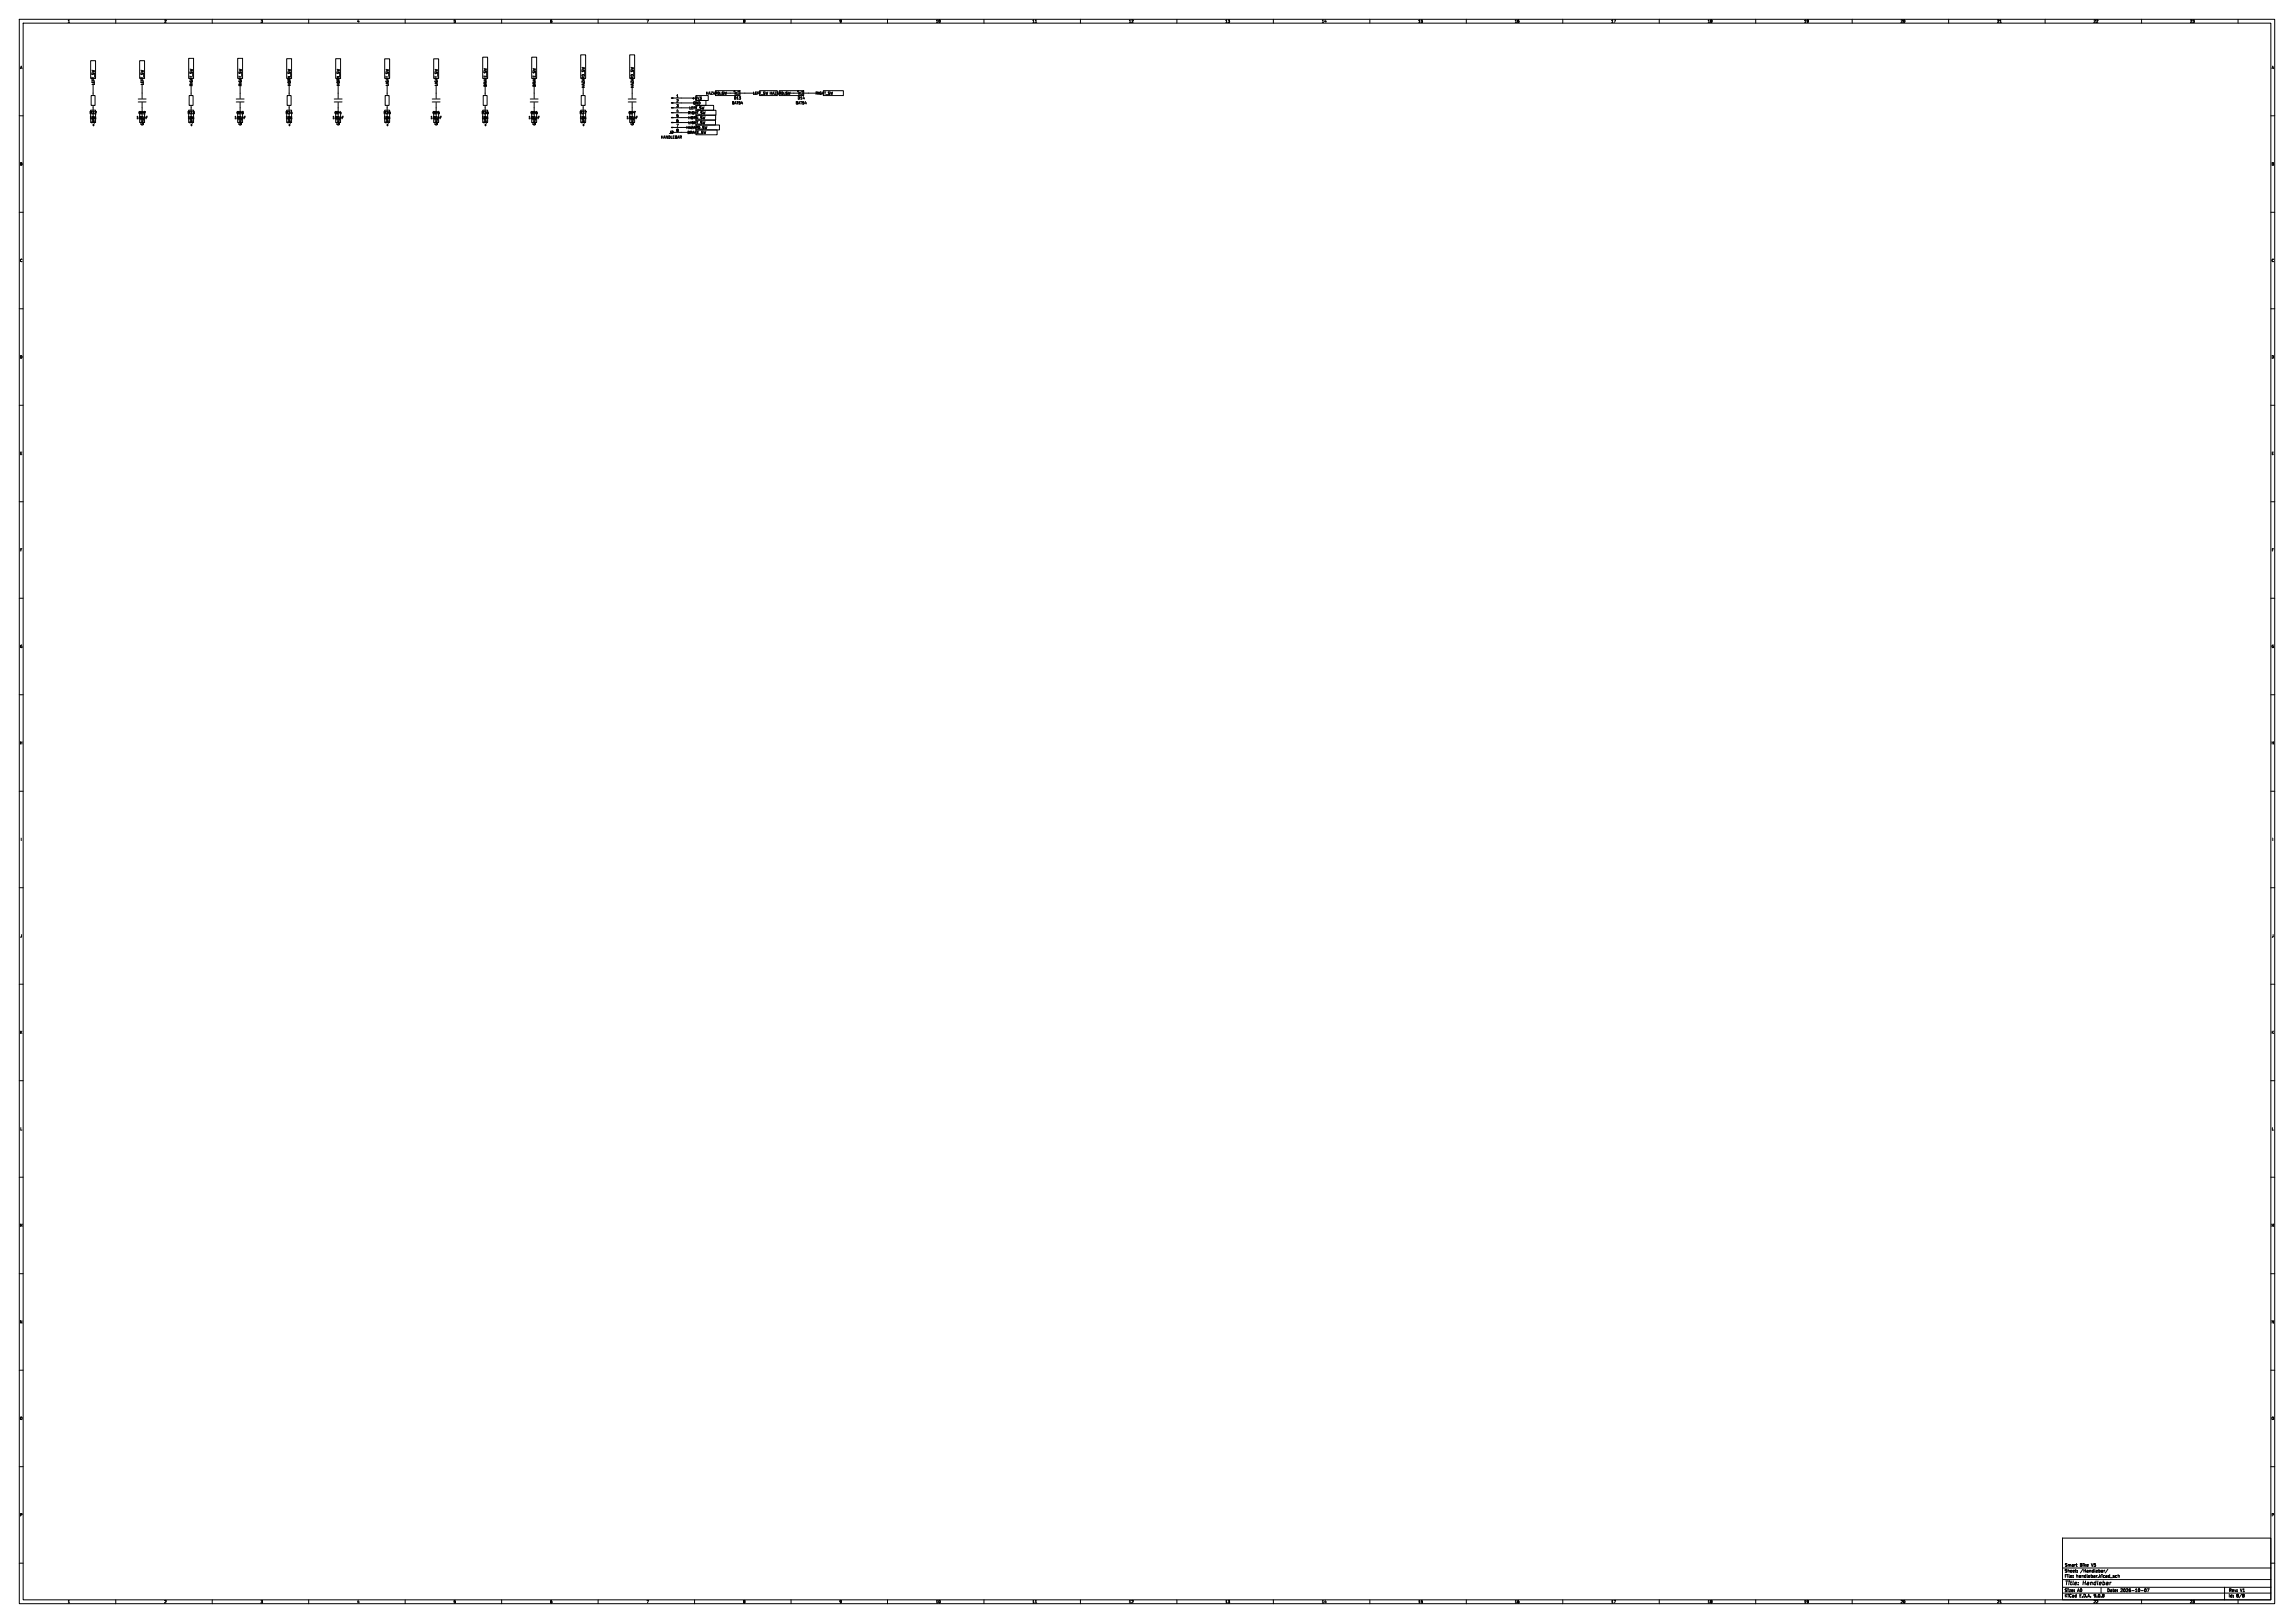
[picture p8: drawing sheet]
<svg xmlns="http://www.w3.org/2000/svg" width="1189mm" height="841mm" viewBox="0 0 1189 841" stroke-linecap="round" stroke-linejoin="round" font-family="sans-serif">
<defs><g id="words">
<g font-size="2.8">
<text x="1070" y="822">Title:</text>
<text x="1080" y="822">Handlebar</text>
</g>
<g font-size="2.1">
<text x="1070" y="815">Sheet:</text>
<text x="1070" y="812">Smart</text>
<text x="1078" y="815">/Handlebar/</text>
<text x="1078" y="812">Bike</text>
<text x="1085" y="812">V5</text>
<text x="1070" y="818">File:</text>
<text x="1076" y="818">handlebar.kicad_sch</text>
<text x="1070" y="828">KiCad</text>
<text x="1070" y="825">Size:</text>
<text x="1077" y="825">A0</text>
<text x="1078" y="828">E.D.A.</text>
<text x="1085" y="828">9.0.8</text>
<text x="1092" y="825">Date:</text>
<text x="1099" y="825">2026-10-07</text>
<text x="1155" y="825">Rev:</text>
<text x="1155" y="828">Id:</text>
<text x="1159" y="828">8/8</text>
<text x="1161" y="825">V1</text>
</g>
<g font-size="1.8">
<text x="35" y="12">1</text>
<text x="85" y="12">2</text>
<text x="135" y="12">3</text>
<text x="185" y="12">4</text>
<text x="235" y="12">5</text>
<text x="285" y="12">6</text>
<text x="335" y="12">7</text>
<text x="385" y="12">8</text>
<text x="435" y="12">9</text>
<text x="485" y="12">10</text>
<text x="535" y="12">11</text>
<text x="585" y="12">12</text>
<text x="635" y="12">13</text>
<text x="685" y="12">14</text>
<text x="735" y="12">15</text>
<text x="785" y="12">16</text>
<text x="835" y="12">17</text>
<text x="885" y="12">18</text>
<text x="935" y="12">19</text>
<text x="985" y="12">20</text>
<text x="1035" y="12">21</text>
<text x="1085" y="12">22</text>
<text x="1135" y="12">23</text>
<text x="10" y="36">A</text>
<text x="1177" y="36">A</text>
<text x="49" y="44" transform="rotate(-90 49 44)">LEFT_SW</text>
<text x="75" y="44" transform="rotate(-90 75 44)">LEFT_SW</text>
<text x="100" y="45" transform="rotate(-90 100 45)">RIGHT_SW</text>
<text x="125" y="45" transform="rotate(-90 125 45)">RIGHT_SW</text>
<text x="151" y="45" transform="rotate(-90 151 45)">HORN_SW</text>
<text x="176" y="45" transform="rotate(-90 176 45)">HORN_SW</text>
<text x="202" y="45" transform="rotate(-90 202 45)">LIGHT_SW</text>
<text x="227" y="45" transform="rotate(-90 227 45)">LIGHT_SW</text>
<text x="252" y="45" transform="rotate(-90 252 45)">BRAKE_SW</text>
<text x="278" y="45" transform="rotate(-90 278 45)">BRAKE_SW</text>
<text x="303" y="46" transform="rotate(-90 303 46)">HAZARD_SW</text>
<text x="329" y="46" transform="rotate(-90 329 46)">HAZARD_SW</text>
<text x="350" y="51">1</text>
<text x="350" y="53">2</text>
<text x="359" y="52">+3V3</text>
<text x="366" y="49">HAZARD_SW</text>
<text x="380" y="52">D13</text>
<text x="390" y="49">LEFT_SW HAZARD_SW</text>
<text x="413" y="52">D14</text>
<text x="423" y="49">RIGHT_SW</text>
<text x="46" y="59">R32</text>
<text x="72" y="59">C22</text>
<text x="97" y="59">R33</text>
<text x="123" y="59">C23</text>
<text x="148" y="59">R34</text>
<text x="173" y="59">C24</text>
<text x="199" y="59">R35</text>
<text x="224" y="59">C25</text>
<text x="250" y="59">R36</text>
<text x="275" y="59">C26</text>
<text x="300" y="59">R37</text>
<text x="326" y="59">C27</text>
<text x="350" y="56">3</text>
<text x="350" y="58">4</text>
<text x="357" y="59">RIGHT_SW</text>
<text x="357" y="57">LEFT_SW</text>
<text x="359" y="54">GND</text>
<text x="379" y="54">BAT54</text>
<text x="412" y="54">BAT54</text>
<text x="46" y="62">10k</text>
<text x="49" y="66" transform="rotate(-90 49 66)">+3V3</text>
<text x="71" y="62">100nF</text>
<text x="75" y="65" transform="rotate(-90 75 65)">GND</text>
<text x="97" y="62">10k</text>
<text x="100" y="66" transform="rotate(-90 100 66)">+3V3</text>
<text x="121" y="62">100nF</text>
<text x="125" y="65" transform="rotate(-90 125 65)">GND</text>
<text x="148" y="62">10k</text>
<text x="151" y="66" transform="rotate(-90 151 66)">+3V3</text>
<text x="172" y="62">100nF</text>
<text x="176" y="65" transform="rotate(-90 176 65)">GND</text>
<text x="199" y="62">10k</text>
<text x="202" y="66" transform="rotate(-90 202 66)">+3V3</text>
<text x="223" y="62">100nF</text>
<text x="227" y="65" transform="rotate(-90 227 65)">GND</text>
<text x="250" y="62">10k</text>
<text x="252" y="66" transform="rotate(-90 252 66)">+3V3</text>
<text x="274" y="62">100nF</text>
<text x="278" y="65" transform="rotate(-90 278 65)">GND</text>
<text x="300" y="62">10k</text>
<text x="303" y="66" transform="rotate(-90 303 66)">+3V3</text>
<text x="325" y="62">100nF</text>
<text x="329" y="65" transform="rotate(-90 329 65)">GND</text>
<text x="350" y="61">5</text>
<text x="350" y="63">6</text>
<text x="350" y="66">7</text>
<text x="357" y="62">HORN_SW</text>
<text x="357" y="64">LIGHT_SW</text>
<text x="342" y="72">HANDLEBAR</text>
<text x="347" y="69">J2</text>
<text x="350" y="68">8</text>
<text x="356" y="67">HAZARD_SW</text>
<text x="356" y="70">BRAKE_SW</text>
<text x="10" y="86">B</text>
<text x="1177" y="86">B</text>
<text x="10" y="136">C</text>
<text x="1177" y="136">C</text>
<text x="10" y="186">D</text>
<text x="1177" y="186">D</text>
<text x="10" y="236">E</text>
<text x="1177" y="236">E</text>
<text x="10" y="286">F</text>
<text x="1177" y="286">F</text>
<text x="10" y="336">G</text>
<text x="1177" y="336">G</text>
<text x="10" y="386">H</text>
<text x="1177" y="386">H</text>
<text x="11" y="436">I</text>
<text x="1178" y="436">I</text>
<text x="10" y="486">J</text>
<text x="1177" y="486">J</text>
<text x="10" y="536">K</text>
<text x="1177" y="536">K</text>
<text x="10" y="586">L</text>
<text x="1177" y="586">L</text>
<text x="10" y="636">M</text>
<text x="1177" y="636">M</text>
<text x="10" y="686">N</text>
<text x="1177" y="686">N</text>
<text x="10" y="736">O</text>
<text x="1177" y="736">O</text>
<text x="10" y="786">P</text>
<text x="1177" y="786">P</text>
<text x="35" y="831">1</text>
<text x="85" y="831">2</text>
<text x="135" y="831">3</text>
<text x="185" y="831">4</text>
<text x="235" y="831">5</text>
<text x="285" y="831">6</text>
<text x="335" y="831">7</text>
<text x="385" y="831">8</text>
<text x="435" y="831">9</text>
<text x="485" y="831">10</text>
<text x="535" y="831">11</text>
<text x="585" y="831">12</text>
<text x="635" y="831">13</text>
<text x="685" y="831">14</text>
<text x="735" y="831">15</text>
<text x="785" y="831">16</text>
<text x="835" y="831">17</text>
<text x="885" y="831">18</text>
<text x="935" y="831">19</text>
<text x="985" y="831">20</text>
<text x="1035" y="831">21</text>
<text x="1085" y="831">22</text>
<text x="1135" y="831">23</text>
</g>
</g></defs>
<g fill="none" stroke="#000" stroke-width=".52">
<path d="M10 10h1169v821h-1169zM12 12h1165v817h-1165zM60 10v2M110 10v2M160 10v2M210 10v2M260 10v2M310 10v2M360 10v2M410 10v2M460 10v2M510 10v2"/>
<path d="M537 12h.1M560 10v2M610 10v2M660 10v2M710 10v2M760 10v2M810 10v2M860 10v2M910 10v2M960 10v2M1010 10v2M1037 12h.1"/>
<path d="M1060 10v2M1110 10v2M1160 10v2M47 31h3v10h-3zM72 31h3v10h-3zM98 30h2v11h-2zM123 30h3v11h-3zM149 30h2v11h-2zM174 30h3v11h-3zM199 30h3v11h-3zM225 30h2v11h-2zM250 30h3v11h-3z"/>
<path d="M276 30h2v11h-2zM301 28h3v13h-3zM326 28h3v13h-3zM47 57h3v6h-3zM47 50h2v5h-2zM48 41v9M48 55v8M72 51h4M72 53h4M72 58h3v5h-3zM74 41v10M74 53v10"/>
<path d="M98 57h2v6h-2zM98 50h2v5h-2zM99 41v9M99 55v8M122 51h4M122 53h4M123 58h3v5h-3zM124 41v10M124 53v10M149 57h2v6h-2zM149 50h2v5h-2zM150 41v9"/>
<path d="M150 55v8M173 51h4M173 53h4M174 58h3v5h-3zM175 41v10M175 53v10M199 57h3v6h-3zM200 50h2v5h-2zM201 41v9M201 55v8M224 51h4M224 53h4"/>
<path d="M225 58h2v5h-2zM226 41v10M226 53v10M250 57h3v6h-3zM250 50h2v5h-2zM251 41v9M251 55v8M275 51h4M275 53h4M276 58h2v5h-2zM277 41v10M277 53v10"/>
<path d="M301 57h3v6h-3zM301 50h2v5h-2zM302 41v9M302 55v8M326 51h4M326 53h4M326 58h3v5h-3zM328 41v10M328 53v10M349 51h12M349 53h12M349 56h12"/>
<path d="M349 58h12M361 57h10v3h-10zM361 55h9v2h-9zM361 60h10v2h-10zM361 50h6v2h-6zM361 52h5v3h-5zM363 50v1M363 51h.1M371 47h12v3h-12zM371 48h23M380 48v-1h1v3h1v-1M381 48l3-1v3z"/>
<path d="M394 47h9v3h-9zM404 47h12v3h-12zM404 48h23M413 48v-1h1v3h1v-1M414 48l3-1v3zM427 47h10v3h-10zM10 60h2M76 61h.1M76 60h.1M127 61h.1M127 60h.1M177 61h1"/>
<path d="M177 60h1M228 61h1M228 60h1M279 61h.1M279 60h1M330 61h.1M330 60h.1M349 61h12M349 63h12M349 66h12M349 69h12M361 62h10v3h-10z"/>
<path d="M361 65h12v2h-12zM361 67h11v3h-11zM1177 60h2M10 110h2M1177 110h2M10 160h2M1177 160h2M10 210h2M1177 210h2M10 260h2M1177 260h2M10 310h2"/>
<path d="M1177 310h2M10 360h2M1177 360h2M10 410h2M1177 410h2M10 460h2M1177 460h2M10 510h2M1177 510h2M10 560h2M1177 560h2M10 610h2"/>
<path d="M1177 610h2M10 660h2M1177 660h2M10 710h2M1177 710h2M10 760h2M1177 760h2M1069 797h108v32h-108zM10 810h2M1069 818h108M1069 812h108M1075 817h.1"/>
<path d="M1075 816l-1 1M1076 811h1M1076 812h1M1077 814h.1M1077 815h.1M1084 810v2M1090 814h.1M1090 814v1M1091 814v1M1091 814h.1M1093 813l-2 2M1096 817h.1"/>
<path d="M1097 816l-1 1h1M1098 817v-1v1M1098 816v1M1177 810h2M60 829v2M110 829v2M160 829v2M210 829v2M260 829v2M310 829v2M360 829v2M410 829v2"/>
<path d="M460 829v2M510 829v2M537 831h.1M560 829v2M610 829v2M660 829v2M710 829v2M760 829v2M810 829v2M860 829v2M910 829v2M960 829v2"/>
<path d="M1010 829v2M1037 831h.1M1060 829v2M1069 825h108M1069 822h108M1089 822v3M1110 824h1M1110 829v2M1112 825h.1M1112 823v1v1M1112 823h.1M1112 823v2"/>
<path d="M1113 823h1l-1 2M1153 822v7M1160 829v2M1163 826h.1M1163 827h.1M1163 827v1M1163 826v1"/>
</g>
<path d="M348 51h1zM348 53h1zM348 56h1zM348 58l1 1zM348 61h1zM348 63l1 1zM348 66h1z" fill="#000" stroke="#000" stroke-width=".52"/>
<use href="#words"/>
</svg>
